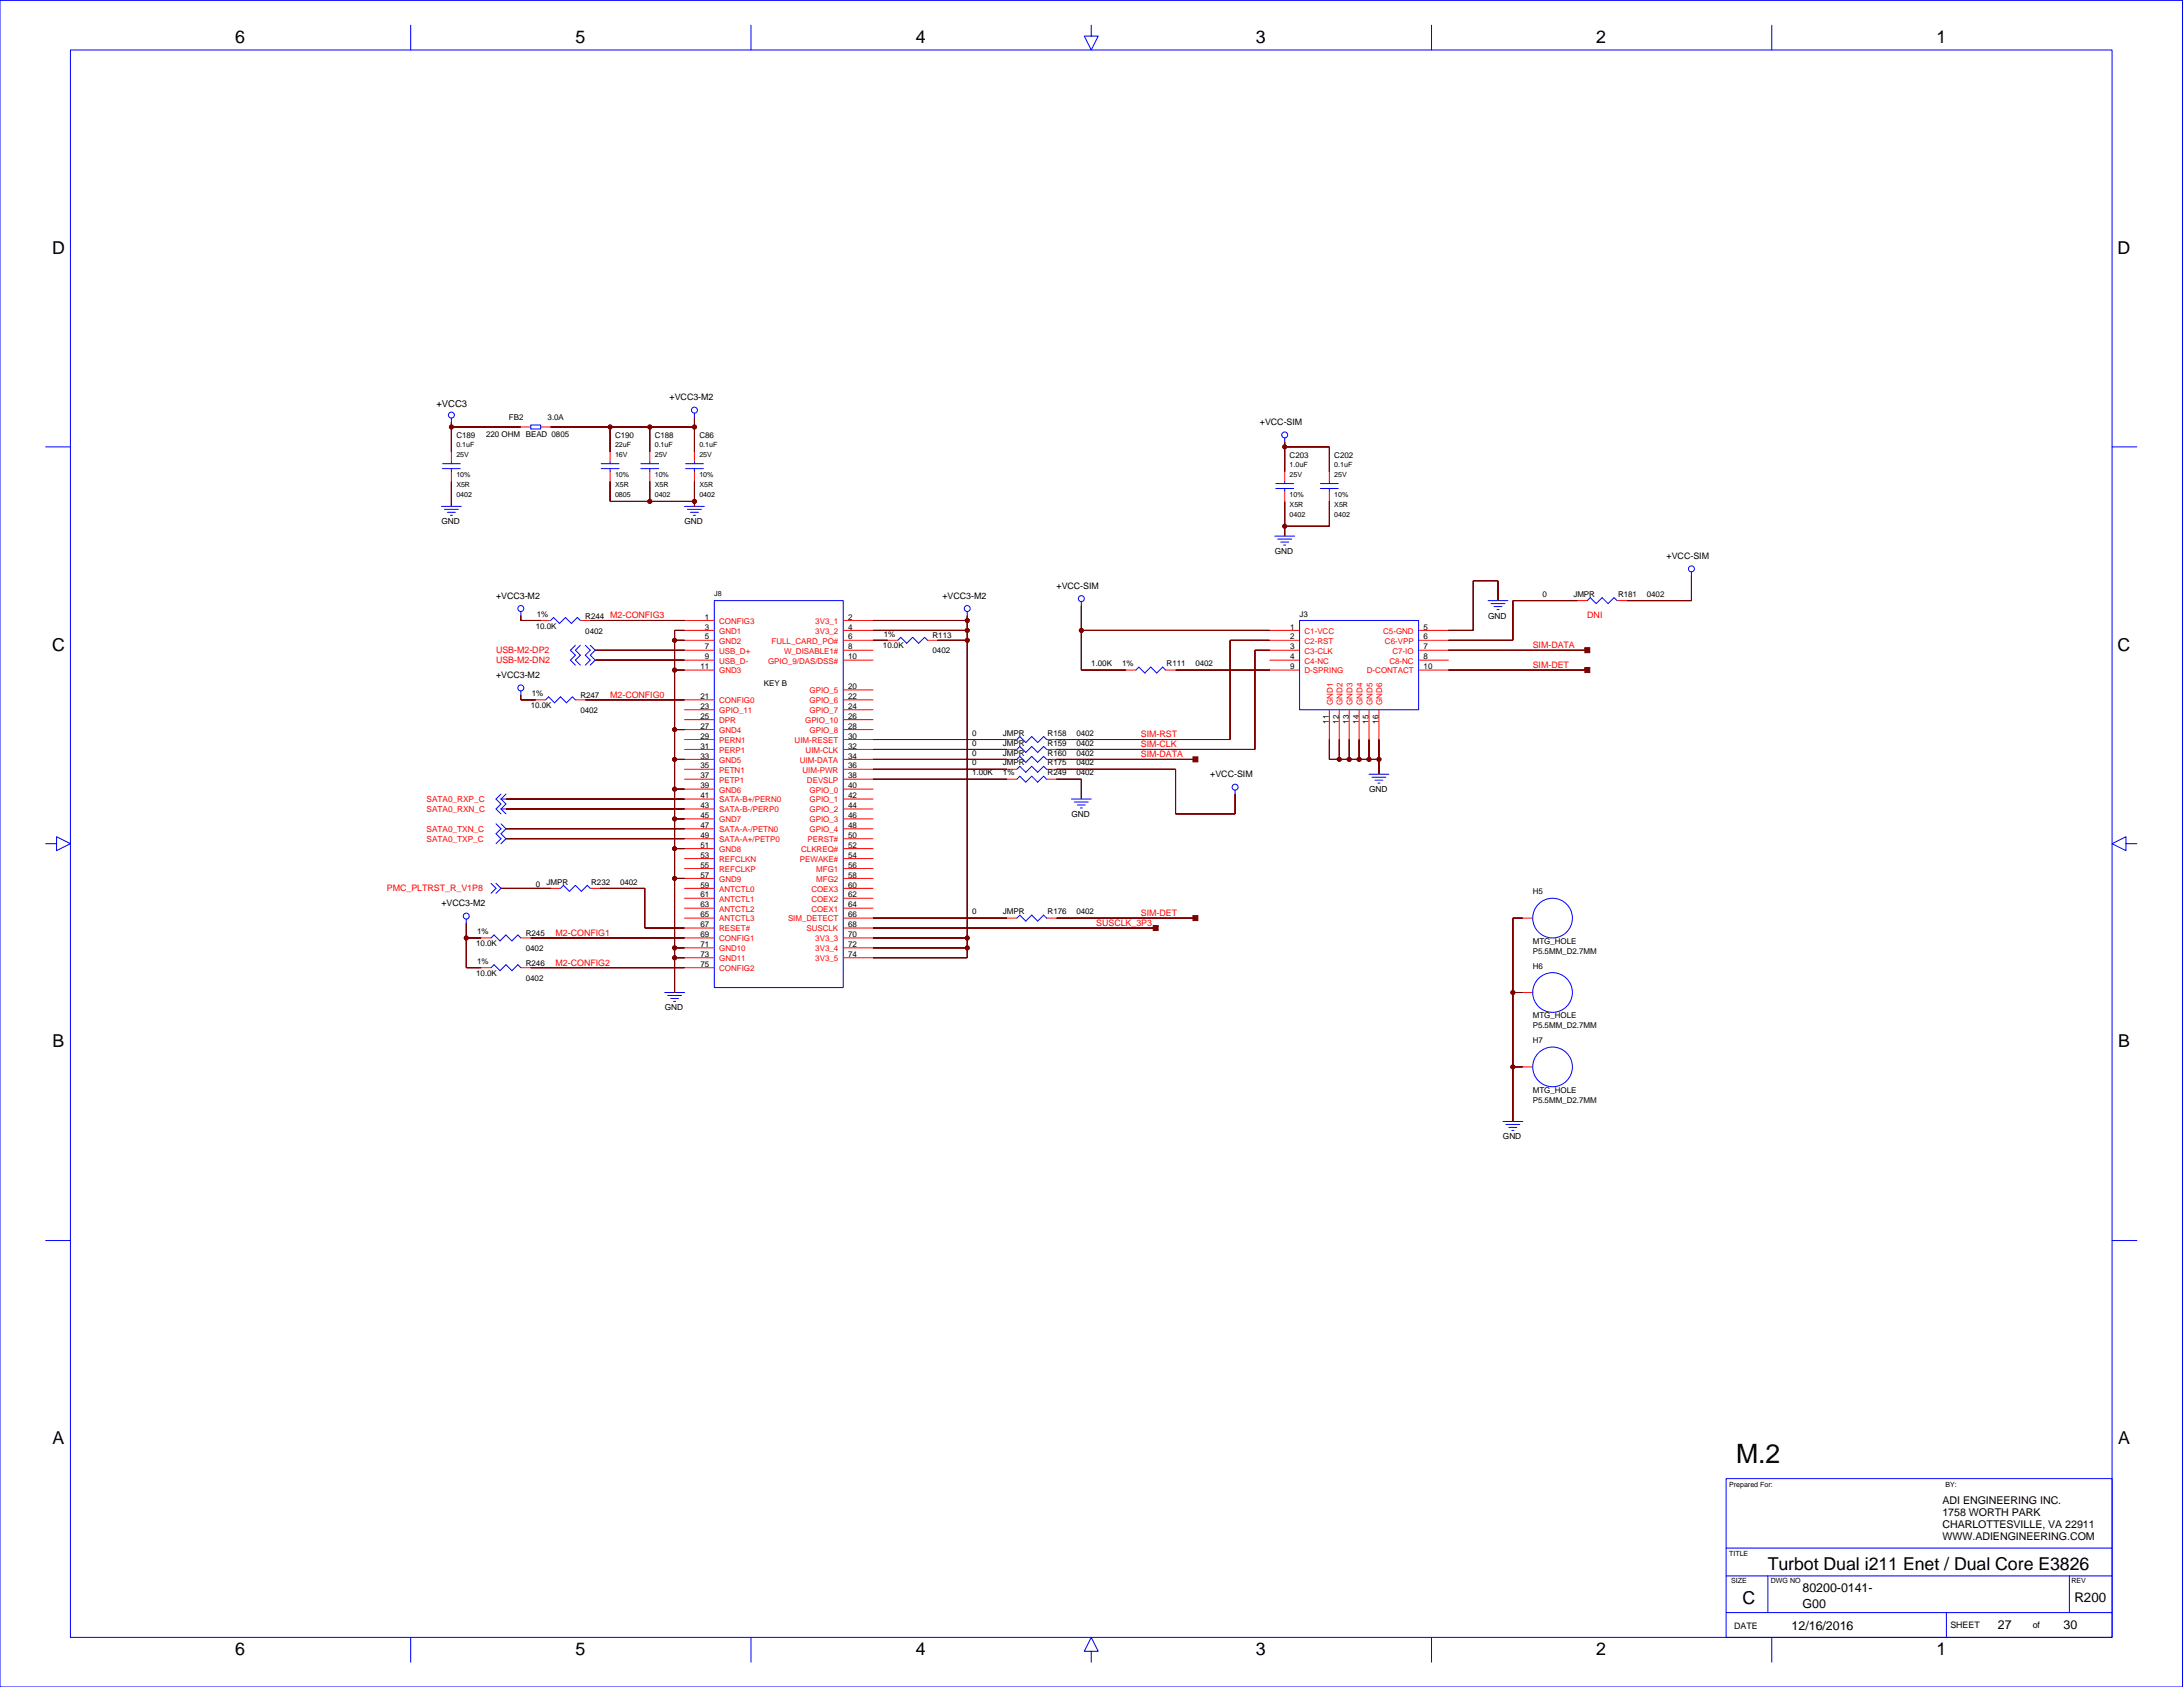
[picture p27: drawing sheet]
<svg xmlns="http://www.w3.org/2000/svg" width="559mm" height="432mm" viewBox="0 0 559 432" stroke-linecap="round" stroke-linejoin="round" font-family="sans-serif">
<defs><g id="words">
<text font-size="6.8" x="444.4" y="374.4">M.2</text>
<g font-size="4.6">
<text x="60.2" y="11.1">6</text>
<text x="147.3" y="11.1">5</text>
<text x="234.4" y="11.1">4</text>
<text x="321.5" y="11.1">3</text>
<text x="408.6" y="11.1">2</text>
<text x="495.7" y="11.1">1</text>
<text x="13.4" y="64.9">D</text>
<text x="542.1" y="64.9">D</text>
<text x="13.4" y="166.5">C</text>
<text x="542.1" y="166.5">C</text>
<text x="13.5" y="268.1">B</text>
<text x="542.2" y="268.1">B</text>
<text x="13.5" y="369.7">A</text>
<text x="542.2" y="369.7">A</text>
<text x="452.5" y="401.8">Turbot Dual i211 Enet / Dual Core E3826</text>
<text x="446.1" y="410.6">C</text>
<text x="60.2" y="423.5">6</text>
<text x="147.3" y="423.5">5</text>
<text x="234.4" y="423.5">4</text>
<text x="321.5" y="423.5">3</text>
<text x="408.6" y="423.5">2</text>
<text x="495.7" y="423.5">1</text>
</g>
<text font-size="3.4" x="531" y="410">R200</text>
<g font-size="3.2">
<text x="461.4" y="407.5">80200-0141-</text>
<text x="461.4" y="411.5">G00</text>
<text x="458.6" y="417.1">12/16/2016</text>
<text x="511.4" y="416.9">27</text>
<text x="528.2" y="417">30</text>
</g>
<g font-size="2.7">
<text x="497.2" y="385">ADI ENGINEERING INC.</text>
<text x="497.2" y="388">1758 WORTH PARK</text>
<text x="497.2" y="391.1">CHARLOTTESVILLE, VA 22911</text>
<text x="497.2" y="394.1">WWW.ADIENGINEERING.COM</text>
</g>
<text font-size="2.4" x="111.7" y="104.3">+VCC3</text>
<g font-size="2.3">
<text x="171.4" y="102.4">+VCC3-M2</text>
<text x="322.5" y="108.8">+VCC-SIM</text>
<text x="426.6" y="143.1">+VCC-SIM</text>
<text x="127" y="153.2">+VCC3-M2</text>
<text x="241.2" y="153.2">+VCC3-M2</text>
<text x="270.4" y="150.7">+VCC-SIM</text>
<text x="127" y="173.5">+VCC3-M2</text>
<text x="309.8" y="198.9">+VCC-SIM</text>
<text x="113" y="231.9">+VCC3-M2</text>
<text x="443.9" y="417.1">DATE</text>
<text x="499.3" y="416.8">SHEET</text>
<text x="520.3" y="416.8">of</text>
</g>
<g font-size="2.3" fill="#f00">
<text x="406.3" y="158.3">DNI</text>
<text x="127" y="167.2">USB-M2-DP2</text>
<text x="392.3" y="165.9">SIM-DATA</text>
<text x="127" y="169.7">USB-M2-DN2</text>
<text x="392.3" y="171">SIM-DET</text>
<text x="156.2" y="178.6">M2-CONFIG0</text>
<text x="292" y="188.8">SIM-RST</text>
<text x="292" y="191.3">SIM-CLK</text>
<text x="292" y="193.8">SIM-DATA</text>
<text x="99" y="228.1">PMC_PLTRST_R_V1P8</text>
<text x="142.2" y="239.6">M2-CONFIG1</text>
<text x="280.6" y="237">SUSCLK_3P3</text>
<text x="292" y="234.5">SIM-DET</text>
<text x="142.2" y="247.2">M2-CONFIG2</text>
</g>
<g font-size="2.1">
<text x="113" y="134.2">GND</text>
<text x="175.2" y="134.2">GND</text>
<text x="326.3" y="141.8">GND</text>
<text x="380.9" y="158.3">GND</text>
<text x="350.4" y="202.8">GND</text>
<text x="274.3" y="209.1">GND</text>
<text x="170.1" y="258.6">GND</text>
<text x="384.7" y="291.6">GND</text>
</g>
<g font-size="2.1" fill="#f00">
<text x="109.2" y="207.8">SATA0_RXN_C</text>
<text x="109.2" y="205.3">SATA0_RXP_C</text>
<text x="109.2" y="215.5">SATA0_TXP_C</text>
<text x="109.2" y="212.9">SATA0_TXN_C</text>
</g>
<g font-size="2">
<text x="130.3" y="107.6">FB2</text>
<text x="140.2" y="107.6">3.0A</text>
<text x="116.8" y="112.1">C189</text>
<text x="124.4" y="111.9">220 OHM</text>
<text x="134.6" y="111.9">BEAD 0805</text>
<text x="157.4" y="112.1">C190</text>
<text x="167.6" y="112.1">C188</text>
<text x="179" y="112.1">C86</text>
<text x="330.1" y="117.2">C203</text>
<text x="341.6" y="117.2">C202</text>
<text x="394.9" y="152.8">0</text>
<text x="402.8" y="152.8">JMPR</text>
<text x="414.2" y="152.8">R181</text>
<text x="421.5" y="152.8">0402</text>
<text x="137.1" y="160.9">10.0K</text>
<text x="137.4" y="157.8">1%</text>
<text x="149.8" y="158.3">R244 M2-CONFIG3</text>
<text x="180.4" y="161.1">3</text>
<text x="180.4" y="158.6">1</text>
<text x="217.1" y="161.1">4</text>
<text x="217.1" y="158.6">2</text>
<text x="330.3" y="161.1">1</text>
<text x="332.7" y="157.8">J3</text>
<text x="364.4" y="161.1">5</text>
<text x="149.8" y="162.2">0402</text>
<text x="180.4" y="166.2">7</text>
<text x="180.4" y="163.7">5</text>
<text x="217.1" y="166.2">8</text>
<text x="217.1" y="163.7">6</text>
<text x="226" y="166">10.0K</text>
<text x="226.3" y="162.9">1%</text>
<text x="238.7" y="167.2">0402</text>
<text x="238.7" y="163.4">R113</text>
<text x="330.3" y="166.2">3</text>
<text x="330.3" y="163.7">2</text>
<text x="364.4" y="163.7">6</text>
<text x="364.4" y="166.2">7</text>
<text x="179.3" y="171.3">11</text>
<text x="180.4" y="168.8">9</text>
<text x="217.1" y="168.8">10</text>
<text x="279.3" y="170.5">1.00K</text>
<text x="287.2" y="170.5">1%</text>
<text x="298.6" y="170.5">R111</text>
<text x="306" y="170.5">0402</text>
<text x="330.3" y="168.8">4</text>
<text x="330.3" y="171.3">9</text>
<text x="364.4" y="168.8">8</text>
<text x="364.4" y="171.3">10</text>
<text x="136.1" y="178.2">1%</text>
<text x="148.6" y="178.7">R247</text>
<text x="179.3" y="178.9">21</text>
<text x="195.5" y="175.6">KEY B</text>
<text x="217.1" y="178.9">22</text>
<text x="217.1" y="176.4">20</text>
<text x="135.9" y="181.2">10.0K</text>
<text x="148.6" y="182.5">0402</text>
<text x="179.3" y="184">25</text>
<text x="179.3" y="181.5">23</text>
<text x="217.1" y="184">26</text>
<text x="217.1" y="181.5">24</text>
<text x="340.2" y="185.2" transform="rotate(-90 340.2 185.2)">11</text>
<text x="342.7" y="185.2" transform="rotate(-90 342.7 185.2)">12</text>
<text x="345.3" y="185.2" transform="rotate(-90 345.3 185.2)">13</text>
<text x="347.8" y="185.2" transform="rotate(-90 347.8 185.2)">14</text>
<text x="350.3" y="185.2" transform="rotate(-90 350.3 185.2)">15</text>
<text x="352.9" y="185.2" transform="rotate(-90 352.9 185.2)">16</text>
<text x="179.3" y="191.6">31</text>
<text x="179.3" y="189.1">29</text>
<text x="179.3" y="186.5">27</text>
<text x="217.1" y="191.6">32</text>
<text x="217.1" y="189.1">30</text>
<text x="217.1" y="186.5">28</text>
<text x="248.9" y="188.3">0</text>
<text x="248.9" y="190.9">0</text>
<text x="256.7" y="188.3">JMPR</text>
<text x="256.7" y="190.9">JMPR</text>
<text x="268.2" y="188.3">R158</text>
<text x="268.2" y="190.9">R159</text>
<text x="275.5" y="188.3">0402</text>
<text x="275.5" y="190.9">0402</text>
<text x="179.3" y="196.7">35</text>
<text x="179.3" y="194.2">33</text>
<text x="217.1" y="196.7">36</text>
<text x="217.1" y="194.2">34</text>
<text x="248.9" y="193.4">0</text>
<text x="248.9" y="195.9">0</text>
<text x="256.7" y="193.4">JMPR</text>
<text x="256.7" y="195.9">JMPR</text>
<text x="268.2" y="193.4">R160</text>
<text x="268.2" y="195.9">R175</text>
<text x="275.5" y="193.4">0402</text>
<text x="275.5" y="195.9">0402</text>
<text x="179.3" y="201.8">39</text>
<text x="179.3" y="199.2">37</text>
<text x="217.1" y="201.8">40</text>
<text x="217.1" y="199.2">38</text>
<text x="248.9" y="198.5">1.00K</text>
<text x="256.7" y="198.5">1%</text>
<text x="268.2" y="198.5">R249</text>
<text x="275.5" y="198.5">0402</text>
<text x="179.3" y="209.4">45</text>
<text x="179.3" y="206.8">43</text>
<text x="179.3" y="204.3">41</text>
<text x="217.1" y="209.4">46</text>
<text x="217.1" y="206.8">44</text>
<text x="217.1" y="204.3">42</text>
<text x="179.3" y="214.5">49</text>
<text x="179.3" y="211.9">47</text>
<text x="217.1" y="214.5">50</text>
<text x="217.1" y="211.9">48</text>
<text x="179.3" y="219.5">53</text>
<text x="179.3" y="217">51</text>
<text x="217.1" y="219.5">54</text>
<text x="217.1" y="217">52</text>
<text x="137.1" y="226.9">0</text>
<text x="139.9" y="226.4">JMPR</text>
<text x="151.3" y="226.4">R232</text>
<text x="158.7" y="226.4">0402</text>
<text x="179.3" y="224.6">57</text>
<text x="179.3" y="222.1">55</text>
<text x="179.3" y="227.2">59</text>
<text x="217.1" y="224.6">58</text>
<text x="217.1" y="222.1">56</text>
<text x="217.1" y="227.2">60</text>
<text x="179.3" y="232.2">63</text>
<text x="179.3" y="229.7">61</text>
<text x="217.1" y="232.2">64</text>
<text x="217.1" y="229.7">62</text>
<text x="392.3" y="228.9">H5</text>
<text x="122.1" y="239.1">1%</text>
<text x="134.6" y="239.6">R245</text>
<text x="179.3" y="239.9">69</text>
<text x="179.3" y="237.3">67</text>
<text x="179.3" y="234.8">65</text>
<text x="217.1" y="239.9">70</text>
<text x="217.1" y="237.3">68</text>
<text x="217.1" y="234.8">66</text>
<text x="248.9" y="234">0</text>
<text x="256.7" y="234">JMPR</text>
<text x="268.2" y="234">R176</text>
<text x="275.5" y="234">0402</text>
<text x="121.9" y="242.1">10.0K</text>
<text x="134.6" y="243.4">0402</text>
<text x="179.3" y="244.9">73</text>
<text x="179.3" y="242.4">71</text>
<text x="217.1" y="244.9">74</text>
<text x="217.1" y="242.4">72</text>
<text x="392.3" y="244.2">P5.5MM_D2.7MM</text>
<text x="392.3" y="241.6">MTG_HOLE</text>
<text x="121.9" y="249.8">10.0K</text>
<text x="122.1" y="246.7">1%</text>
<text x="134.6" y="247.2">R246</text>
<text x="134.6" y="251">0402</text>
<text x="179.3" y="247.5">75</text>
<text x="392.3" y="248">H6</text>
<text x="392.3" y="260.7">MTG_HOLE</text>
<text x="392.3" y="263.2">P5.5MM_D2.7MM</text>
<text x="392.3" y="267">H7</text>
<text x="392.3" y="279.7">MTG_HOLE</text>
<text x="392.3" y="282.3">P5.5MM_D2.7MM</text>
</g>
<g font-size="2" fill="#f00">
<text x="184.1" y="159.7">CONFIG3</text>
<text x="208.7" y="159.7">3V3_1</text>
<text x="184.1" y="162.2">GND1</text>
<text x="184.1" y="164.8">GND2</text>
<text x="184.1" y="167.3">USB_D+</text>
<text x="197.5" y="164.8">FULL_CARD_PO#</text>
<text x="200.7" y="167.3">W_DISABLE1#</text>
<text x="208.7" y="162.2">3V3_2</text>
<text x="333.9" y="162.2">C1-VCC</text>
<text x="333.9" y="164.8">C2-RST</text>
<text x="333.9" y="167.3">C3-CLK</text>
<text x="354.1" y="162.2">C5-GND</text>
<text x="354.5" y="164.8">C6-VPP</text>
<text x="356.4" y="167.3">C7-IO</text>
<text x="184.1" y="169.8">USB_D-</text>
<text x="184.1" y="172.4">GND3</text>
<text x="196.6" y="169.8">GPIO_9/DAS/DSS#</text>
<text x="333.9" y="169.8">C4-NC</text>
<text x="333.9" y="172.4">D-SPRING</text>
<text x="349.9" y="172.4">D-CONTACT</text>
<text x="355.7" y="169.8">C8-NC</text>
<text x="184.1" y="180">CONFIG0</text>
<text x="207.2" y="177.5">GPIO_5</text>
<text x="207.2" y="180">GPIO_6</text>
<text x="184.1" y="182.5">GPIO_11</text>
<text x="184.1" y="185.1">DPR</text>
<text x="206.1" y="185.1">GPIO_10</text>
<text x="207.2" y="182.5">GPIO_7</text>
<text x="341.1" y="180.4" transform="rotate(-90 341.1 180.4)">GND1</text>
<text x="343.7" y="180.4" transform="rotate(-90 343.7 180.4)">GND2</text>
<text x="346.2" y="180.4" transform="rotate(-90 346.2 180.4)">GND3</text>
<text x="348.8" y="180.4" transform="rotate(-90 348.8 180.4)">GND4</text>
<text x="351.3" y="180.4" transform="rotate(-90 351.3 180.4)">GND5</text>
<text x="353.8" y="180.4" transform="rotate(-90 353.8 180.4)">GND6</text>
<text x="184.1" y="187.6">GND4</text>
<text x="184.1" y="190.1">PERN1</text>
<text x="203.4" y="190.1">UIM-RESET</text>
<text x="207.2" y="187.6">GPIO_8</text>
<text x="184.1" y="192.7">PERP1</text>
<text x="184.1" y="195.2">GND5</text>
<text x="184.1" y="197.8">PETN1</text>
<text x="204.8" y="195.2">UIM-DATA</text>
<text x="205.4" y="197.8">UIM-PWR</text>
<text x="206.2" y="192.7">UIM-CLK</text>
<text x="184.1" y="200.3">PETP1</text>
<text x="184.1" y="202.8">GND6</text>
<text x="206.6" y="200.3">DEVSLP</text>
<text x="207.2" y="202.8">GPIO_0</text>
<text x="184.1" y="205.4">SATA-B+/PERN0</text>
<text x="184.1" y="207.9">SATA-B-/PERP0</text>
<text x="207.2" y="205.4">GPIO_1</text>
<text x="207.2" y="207.9">GPIO_2</text>
<text x="184.1" y="210.5">GND7</text>
<text x="184.1" y="213">SATA-A-/PETN0</text>
<text x="184.1" y="215.5">SATA-A+/PETP0</text>
<text x="206.7" y="215.5">PERST#</text>
<text x="207.2" y="210.5">GPIO_3</text>
<text x="207.2" y="213">GPIO_4</text>
<text x="184.1" y="218.1">GND8</text>
<text x="184.1" y="220.6">REFCLKN</text>
<text x="204.8" y="220.6">PEWAKE#</text>
<text x="205.1" y="218.1">CLKREQ#</text>
<text x="184.1" y="223.2">REFCLKP</text>
<text x="184.1" y="225.7">GND9</text>
<text x="208.9" y="223.2">MFG1</text>
<text x="208.9" y="225.7">MFG2</text>
<text x="184.1" y="228.2">ANTCTL0</text>
<text x="184.1" y="230.8">ANTCTL1</text>
<text x="184.1" y="233.3">ANTCTL2</text>
<text x="207.7" y="228.2">COEX3</text>
<text x="207.7" y="230.8">COEX2</text>
<text x="207.7" y="233.3">COEX1</text>
<text x="184.1" y="235.9">ANTCTL3</text>
<text x="184.1" y="238.4">RESET#</text>
<text x="201.7" y="235.9">SIM_DETECT</text>
<text x="206.5" y="238.4">SUSCLK</text>
<text x="184.1" y="240.9">CONFIG1</text>
<text x="184.1" y="243.5">GND10</text>
<text x="208.7" y="240.9">3V3_3</text>
<text x="208.7" y="243.5">3V3_4</text>
<text x="184.1" y="246">GND11</text>
<text x="184.1" y="248.6">CONFIG2</text>
<text x="208.7" y="246">3V3_5</text>
</g>
<g font-size="1.8">
<text x="116.8" y="114.5">0.1uF</text>
<text x="116.8" y="117">25V</text>
<text x="157.4" y="114.5">22uF</text>
<text x="157.4" y="117">16V</text>
<text x="167.6" y="117">25V</text>
<text x="167.6" y="114.5">0.1uF</text>
<text x="179" y="114.5">0.1uF</text>
<text x="179" y="117">25V</text>
<text x="330.1" y="119.5">1.0uF</text>
<text x="341.6" y="119.5">0.1uF</text>
<text x="116.8" y="122.1">10%</text>
<text x="116.8" y="124.6">X5R</text>
<text x="157.4" y="122.1">10%</text>
<text x="157.4" y="124.6">X5R</text>
<text x="167.6" y="124.6">X5R</text>
<text x="167.6" y="122.1">10%</text>
<text x="179" y="122.1">10%</text>
<text x="179" y="124.6">X5R</text>
<text x="330.1" y="122.1">25V</text>
<text x="341.6" y="122.1">25V</text>
<text x="116.8" y="127.2">0402</text>
<text x="157.4" y="127.2">0805</text>
<text x="167.6" y="127.2">0402</text>
<text x="179" y="127.2">0402</text>
<text x="330.1" y="129.7">X5R</text>
<text x="330.1" y="127.2">10%</text>
<text x="341.6" y="129.7">X5R</text>
<text x="341.6" y="127.2">10%</text>
<text x="330.1" y="132.2">0402</text>
<text x="341.6" y="132.2">0402</text>
<text x="182.8" y="152.6">J8</text>
<text x="442.6" y="380.6">Prepared For:</text>
<text x="498" y="380.6">BY:</text>
<text x="442.6" y="398.4">TITLE</text>
<text x="443.1" y="405.2">SIZE</text>
<text x="453.3" y="405.2">DWG NO</text>
<text x="530.2" y="405.2">REV</text>
</g>
</g></defs>
<g fill="none" stroke="#00f" stroke-width=".26">
<path d="M0 .1h558.7v431.7h-558.7zM18 12.8h522.6v406.3h-522.6zM105.1 6.4v6.4M192.2 6.4v6.4M279.3 6.4v2.8h1.8l-1.8 3.6-1.7-3.6h1.7M366.4 6.4v6.4M453.5 6.4v6.4M11.7 114.4h6.3M113.3 120h4.5M113.3 118.7h4.5M115.5 107v1M115.5 118.2v.5"/>
<path d="M115.5 120v.7M135.9 108.8h2.5v1h-2.5zM153.9 120h4.6M153.9 118.7h4.6M156.2 118.2v.5M156.2 120v.7M164 120h4.6M164 118.7h4.6M166.3 118.2v.5M166.3 120v.7M175.5 120h4.5M175.5 118.7h4.5"/>
<path d="M177.8 105.7v1.1M177.8 118.2v.5M177.8 120v.7M328.9 112.1v1M540.6 114.4h6.4M113 129.6h5.1M113.8 130.4h3.5M114.5 131.1h2.1M115.3 131.9h.5M175.2 129.6h5.1M176 130.4h3.5M176.7 131.1h2.1"/>
<path d="M177.5 131.9h.5M326.3 137.2h5.1M326.6 125h4.5M326.6 123.8h4.5M327.1 138h3.5M327.8 138.8h2.1M328.6 139.5h.5M328.9 123.3v.5M328.9 125v.8M338 125h4.6M338 123.8h4.6M340.3 123.3v.5"/>
<path d="M340.3 125v.8M133.3 156.5v1M140.9 158.8l.8-.7 1.5 1.5 1.5-1.5 1.6 1.5 1.5-1.5 .8 .7M182.8 153.7h33.1v99.1h-33.1zM247.6 156.5v1M276.8 154v1M332.7 158.8h30.4v22.9h-30.4zM380.9 153.7h5.1M381.7 154.5h3.5M382.4 155.3h2.1M383.2 156h.5M406.3 153.7l.8-.7 1.5 1.5 1.5-1.5 1.5 1.5 1.6-1.5 .7 .7"/>
<path d="M433 146.4v1M133.3 176.8v1.1M139.7 179.1l.7-.7 1.6 1.5 1.5-1.5 1.5 1.5 1.5-1.5 .8 .7M147.3 165.2l-1.3 1.2 1.3 1.3-1.3 1.3 1.3 1.2M148.6 165.2l-1.3 1.2 1.3 1.3-1.3 1.3 1.3 1.2M149.8 165.2l1.3 1.2-1.3 1.3 1.3 1.3-1.3 1.2M151.1 165.2l1.3 1.2-1.3 1.3 1.3 1.3-1.3 1.2M229.8 163.9l.8-.8 1.5 1.6 1.5-1.6 1.6 1.6 1.5-1.6 .7 .8M290.8 171.5l.7-.8 1.5 1.6 1.6-1.6 1.5 1.6 1.5-1.6 .8 .8M260.3 194.4l.8-.8 1.5 1.5 1.5-1.5 1.5 1.5 1.5-1.5 .8 .8M260.3 189.3l.8-.8 1.5 1.5 1.5-1.5 1.5 1.5 1.5-1.5 .8 .8M260.3 191.8l.8-.7 1.5 1.5 1.5-1.5 1.5 1.5 1.5-1.5 .8 .7"/>
<path d="M260.3 196.9l.8-.8 1.5 1.6 1.5-1.6 1.5 1.6 1.5-1.6 .8 .8M260.3 199.4l.8-.7 1.5 1.5 1.5-1.5 1.5 1.5 1.5-1.5 .8 .7M350.4 198.2h5.1M351.2 198.9h3.6M352 199.7h2M11.7 215.9h2.8v-1.7l3.5 1.7-3.5 1.8v-1.8M127 210.9l1.2 1.2-1.2 1.3 1.2 1.3-1.2 1.2M128.2 204.5h1.3M128.2 210.9l1.3 1.2-1.3 1.3 1.3 1.3-1.3 1.2M128.2 207.1h1.3M128.2 207.1l1.3 1.2M128.2 204.5l1.3 1.3-1.3 1.3"/>
<path d="M128.2 203.3l-1.2 1.2 1.2 1.3-1.2 1.3 1.2 1.2M129.5 203.3l-1.3 1.2M274.3 204.5h5M275 205.3h3.6M275.8 206h2M276.5 206.8h.6M316.2 202.2v1.1M352.7 200.5h.5M544.2 215.9v-1.7l-3.6 1.7 3.6 1.8v-1.8h2.8M119.4 235.2v1.1M125.7 226.1l1.3 1.3-1.3 1.2M127 226.1l1.2 1.3-1.2 1.2"/>
<path d="M143.5 227.4l.7-.8 1.6 1.5 1.5-1.5 1.5 1.5 1.5-1.5 .8 .8M260.3 235l.8-.8 1.5 1.6 1.5-1.6 1.5 1.6 1.5-1.6 .8 .8M125.7 240.1l.8-.8 1.5 1.5 1.5-1.5 1.5 1.5 1.6-1.5 .7 .8M125.7 247.7l.8-.8 1.5 1.6 1.5-1.6 1.5 1.6 1.6-1.6 .7 .8M170.1 254h5.1M170.9 254.8h3.6M171.7 255.6h2M172.4 256.3h.5M384.7 287.1h5.1M385.5 287.8h3.5M386.2 288.6h2.1M387 289.3h.5"/>
<path d="M11.7 317.5h6.3M540.6 317.5h6.4M441.9 378.5h98.7v40.6h-98.7zM441.9 396.2h98.7M105.1 419.1v6.4M192.2 419.1v6.4M366.4 419.1v6.4M441.9 412.8h98.7M441.9 403.4h98.7M452.5 403.4v9.4M453.5 419.1v6.4M498.2 412.8v6.3"/>
<path d="M529.7 403.4v9.4M279.3 422.7h1.8l-1.8-3.6-1.7 3.6h1.7v2.8"/>
<circle cx="115.5" cy="106.2" r=".76"/>
<circle cx="177.8" cy="105" r=".76"/>
<circle cx="328.9" cy="111.3" r=".76"/>
<circle cx="133.3" cy="155.8" r=".76"/>
<circle cx="247.6" cy="155.8" r=".76"/>
<circle cx="276.8" cy="153.2" r=".76"/>
<circle cx="433" cy="145.6" r=".76"/>
<circle cx="133.3" cy="176.1" r=".76"/>
<circle cx="316.2" cy="201.5" r=".76"/>
<circle cx="119.4" cy="234.5" r=".76"/>
<circle cx="397.4" cy="235" r="5.1"/>
<circle cx="397.4" cy="254" r="5.1"/>
<circle cx="397.4" cy="273.1" r="5.1"/>
</g>
<g fill="none" stroke="#f00" stroke-width=".26">
<path d="M115.5 108h.1M115.5 115.6v2.6M133.3 109.3h2.6M138.4 109.3h2.5M156.2 115.6v2.6M166.3 115.6v2.6M177.8 106.8h.1M177.8 115.6v2.6M328.9 113.1h.1M115.5 129.6h.1M115.5 120.7v2.6M156.2 120.7v2.6"/>
<path d="M166.3 120.7v2.6M177.8 129.6h.1M177.8 120.7v2.6M328.9 137.2h.1M328.9 120.7v2.6M328.9 125.8v2.5M340.3 120.7v2.6M340.3 125.8v2.5M133.3 157.5h.1M138.4 158.8h2.5M148.6 158.8h2.5M175.2 158.8h7.6"/>
<path d="M215.9 158.8h7.6M247.6 157.5h.1M276.8 155h.1M383.5 153.7h.1M403.8 153.7h2.5M413.9 153.7h2.6M433 147.4h.1M133.3 177.9h.1M137.1 179.1h2.6M147.3 179.1h2.5M152.4 166.4h.1M152.4 169h.1"/>
<path d="M175.2 161.4h7.6M175.2 163.9h7.6M175.2 166.4h7.6M175.2 169h7.6M175.2 171.5h7.6M175.2 179.1h7.6M215.9 161.4h7.6M215.9 163.9h7.6M215.9 166.4h7.6M215.9 169h7.6M215.9 179.1h7.6M215.9 176.6h7.6"/>
<path d="M227.3 163.9h2.5M237.4 163.9h2.6M288.2 171.5h2.6M298.4 171.5h2.5M325 161.4h7.7M325 163.9h7.7M325 166.4h7.7M325 169h7.7M325 171.5h7.7M363.1 161.4h7.7M363.1 163.9h7.7M363.1 166.4h7.7"/>
<path d="M363.1 169h7.7M363.1 171.5h7.7M175.2 181.7h7.6M175.2 184.2h7.6M175.2 186.7h7.6M175.2 189.3h7.6M175.2 191.8h7.6M175.2 194.4h7.6M175.2 196.9h7.6M175.2 199.4h7.6M215.9 181.7h7.6M215.9 184.2h7.6"/>
<path d="M215.9 186.7h7.6M215.9 189.3h7.6M215.9 191.8h7.6M215.9 194.4h7.6M215.9 196.9h7.6M215.9 199.4h7.6M257.8 189.3h2.5M257.8 191.8h2.5M257.8 194.4h2.5M257.8 196.9h2.5M257.8 199.4h2.5M267.9 189.3h2.5"/>
<path d="M267.9 191.8h2.5M267.9 194.4h2.5M267.9 196.9h2.5M267.9 199.4h2.5M340.3 181.7v7.6M342.8 181.7v7.6M345.4 181.7v7.6M347.9 181.7v7.6M350.4 181.7v7.6M353 198.2h.1M353 181.7v7.6M129.5 214.7h.1"/>
<path d="M129.5 212.1h.1M129.5 207.1h.1M129.5 204.5h.1M175.2 202h7.6M175.2 204.5h7.6M175.2 207.1h7.6M175.2 209.6h7.6M175.2 212.1h7.6M175.2 214.7h7.6M175.2 217.2h7.6M175.2 219.8h7.6M215.9 202h7.6"/>
<path d="M215.9 204.5h7.6M215.9 207.1h7.6M215.9 209.6h7.6M215.9 212.1h7.6M215.9 214.7h7.6M215.9 217.2h7.6M215.9 219.8h7.6M276.8 204.5h.1M316.2 203.3h.1M119.4 236.3h.1M128.2 227.4h.1M140.9 227.4h2.6"/>
<path d="M151.1 227.4h2.5M175.2 227.4h7.6M175.2 229.9h7.6M175.2 232.5h7.6M175.2 235h7.6M175.2 222.3h7.6M175.2 224.8h7.6M175.2 237.5h7.6M215.9 227.4h7.6M215.9 229.9h7.6M215.9 232.5h7.6M215.9 235h7.6"/>
<path d="M215.9 222.3h7.6M215.9 224.8h7.6M215.9 237.5h7.6M257.8 235h2.5M267.9 235h2.5M389.8 235h2.5M123.2 240.1h2.5M123.2 247.7h2.5M133.3 240.1h2.6M133.3 247.7h2.6M172.7 254h.1M175.2 240.1h7.6"/>
<path d="M175.2 242.6h7.6M175.2 245.2h7.6M175.2 247.7h7.6M215.9 240.1h7.6M215.9 242.6h7.6M215.9 245.2h7.6M389.8 254h2.5M389.8 273.1h2.5M387.3 287.1h.1"/>
</g>
<g fill="#800000" stroke="#800000" stroke-width=".26">
<path d="M115.5 109.3h17.8z" fill-rule="evenodd"/>
<path d="M115.5 109.3v6.3z" fill-rule="evenodd"/>
<path d="M115.5 108v1.3z" fill-rule="evenodd"/>
<path d="M166.3 109.3v6.3z" fill-rule="evenodd"/>
<path d="M177.8 109.3v6.3z" fill-rule="evenodd"/>
<path d="M166.3 109.3h11.5z" fill-rule="evenodd"/>
<path d="M156.2 109.3h10.1z" fill-rule="evenodd"/>
<path d="M156.2 109.3v6.3z" fill-rule="evenodd"/>
<path d="M140.9 109.3h15.3z" fill-rule="evenodd"/>
<path d="M177.8 106.8v2.5z" fill-rule="evenodd"/>
<path d="M115.5 123.3v6.3z" fill-rule="evenodd"/>
<path d="M177.8 128.3v1.3z" fill-rule="evenodd"/>
<path d="M166.3 123.3v5z" fill-rule="evenodd"/>
<path d="M156.2 128.3h10.1z" fill-rule="evenodd"/>
<path d="M177.8 123.3v5z" fill-rule="evenodd"/>
<path d="M156.2 123.3v5z" fill-rule="evenodd"/>
<path d="M166.3 128.3h11.5z" fill-rule="evenodd"/>
<path d="M172.7 245.2h2.5z" fill-rule="evenodd"/>
<path d="M172.7 245.2v8.8z" fill-rule="evenodd"/>
<path d="M172.7 242.6h2.5z" fill-rule="evenodd"/>
<path d="M172.7 242.6v2.6z" fill-rule="evenodd"/>
<path d="M172.7 224.8h2.5z" fill-rule="evenodd"/>
<path d="M172.7 224.8v17.8z" fill-rule="evenodd"/>
<path d="M172.7 217.2h2.5z" fill-rule="evenodd"/>
<path d="M172.7 217.2v7.6z" fill-rule="evenodd"/>
<path d="M172.7 209.6h2.5z" fill-rule="evenodd"/>
<path d="M172.7 209.6v7.6z" fill-rule="evenodd"/>
<path d="M172.7 202h2.5z" fill-rule="evenodd"/>
<path d="M172.7 202v7.6z" fill-rule="evenodd"/>
<path d="M172.7 194.4h2.5z" fill-rule="evenodd"/>
<path d="M172.7 194.4v7.6z" fill-rule="evenodd"/>
<path d="M172.7 186.7v7.7z" fill-rule="evenodd"/>
<path d="M172.7 171.5h2.5z" fill-rule="evenodd"/>
<path d="M172.7 171.5v15.2z" fill-rule="evenodd"/>
<path d="M172.7 163.9h2.5z" fill-rule="evenodd"/>
<path d="M172.7 163.9v7.6z" fill-rule="evenodd"/>
<path d="M172.7 161.4h2.5z" fill-rule="evenodd"/>
<path d="M172.7 161.4v2.5z" fill-rule="evenodd"/>
<path d="M172.7 186.7h2.5z" fill-rule="evenodd"/>
<path d="M387.3 273.1h2.5z" fill-rule="evenodd"/>
<path d="M387.3 273.1v14z" fill-rule="evenodd"/>
<path d="M387.3 254h2.5z" fill-rule="evenodd"/>
<path d="M387.3 254v19.1z" fill-rule="evenodd"/>
<path d="M387.3 235v19z" fill-rule="evenodd"/>
<path d="M387.3 235h2.5z" fill-rule="evenodd"/>
<path d="M223.5 163.9h3.8z" fill-rule="evenodd"/>
<path d="M223.5 189.3h34.3z" fill-rule="evenodd"/>
<path d="M223.5 191.8h34.3z" fill-rule="evenodd"/>
<path d="M223.5 194.4h34.3z" fill-rule="evenodd"/>
<path d="M223.5 196.9h34.3z" fill-rule="evenodd"/>
<path d="M314.9 163.9h10.1z" fill-rule="evenodd"/>
<path d="M270.4 189.3h44.5z" fill-rule="evenodd"/>
<path d="M314.9 163.9v25.4z" fill-rule="evenodd"/>
<path d="M270.4 194.4h35.6z" fill-rule="evenodd"/>
<path d="M305.4 193.7h1.2v1.3h-1.2z" fill-rule="evenodd"/>
<path d="M316.2 203.3v5z" fill-rule="evenodd"/>
<path d="M270.4 196.9h30.5z" fill-rule="evenodd"/>
<path d="M300.9 208.3h15.3z" fill-rule="evenodd"/>
<path d="M300.9 196.9v11.4z" fill-rule="evenodd"/>
<path d="M353 194.4v3.8z" fill-rule="evenodd"/>
<path d="M350.4 189.3v5.1z" fill-rule="evenodd"/>
<path d="M347.9 194.4h2.5z" fill-rule="evenodd"/>
<path d="M347.9 189.3v5.1z" fill-rule="evenodd"/>
<path d="M345.4 194.4h2.5z" fill-rule="evenodd"/>
<path d="M345.4 189.3v5.1z" fill-rule="evenodd"/>
<path d="M342.8 194.4h2.6z" fill-rule="evenodd"/>
<path d="M342.8 189.3v5.1z" fill-rule="evenodd"/>
<path d="M340.3 194.4h2.5z" fill-rule="evenodd"/>
<path d="M340.3 189.3v5.1z" fill-rule="evenodd"/>
<path d="M350.4 194.4h2.6z" fill-rule="evenodd"/>
<path d="M353 189.3v5.1z" fill-rule="evenodd"/>
<path d="M321.2 166.4h3.8z" fill-rule="evenodd"/>
<path d="M270.4 191.8h50.8z" fill-rule="evenodd"/>
<path d="M321.2 166.4v25.4z" fill-rule="evenodd"/>
<path d="M370.8 166.4h35.5z" fill-rule="evenodd"/>
<path d="M405.7 165.8h1.2v1.3h-1.2z" fill-rule="evenodd"/>
<path d="M370.8 171.5h35.5z" fill-rule="evenodd"/>
<path d="M405.7 170.9h1.2v1.2h-1.2z" fill-rule="evenodd"/>
<path d="M276.8 161.4v10.1z" fill-rule="evenodd"/>
<path d="M276.8 171.5h11.4z" fill-rule="evenodd"/>
<path d="M276.8 155v6.4z" fill-rule="evenodd"/>
<path d="M276.8 161.4h48.2z" fill-rule="evenodd"/>
<path d="M328.9 134.7v2.5z" fill-rule="evenodd"/>
<path d="M328.9 128.3v6.4z" fill-rule="evenodd"/>
<path d="M340.3 128.3v6.4z" fill-rule="evenodd"/>
<path d="M328.9 134.7h11.4z" fill-rule="evenodd"/>
<path d="M328.9 114.4v6.3z" fill-rule="evenodd"/>
<path d="M328.9 113.1v1.3z" fill-rule="evenodd"/>
<path d="M340.3 114.4v6.3z" fill-rule="evenodd"/>
<path d="M328.9 114.4h11.4z" fill-rule="evenodd"/>
<path d="M300.9 171.5h24.1z" fill-rule="evenodd"/>
<path d="M370.8 161.4h6.3z" fill-rule="evenodd"/>
<path d="M377.1 148.7v12.7z" fill-rule="evenodd"/>
<path d="M377.1 148.7h6.4z" fill-rule="evenodd"/>
<path d="M383.5 148.7v5z" fill-rule="evenodd"/>
<path d="M270.4 235h35.6z" fill-rule="evenodd"/>
<path d="M305.4 234.4h1.2v1.2h-1.2z" fill-rule="evenodd"/>
<path d="M223.5 235h34.3z" fill-rule="evenodd"/>
<path d="M152.4 166.4h22.8z" fill-rule="evenodd"/>
<path d="M152.4 169h22.8z" fill-rule="evenodd"/>
<path d="M149.8 179.1h25.4z" fill-rule="evenodd"/>
<path d="M151.1 158.8h24.1z" fill-rule="evenodd"/>
<path d="M135.9 240.1h39.3z" fill-rule="evenodd"/>
<path d="M135.9 247.7h39.3z" fill-rule="evenodd"/>
<path d="M133.3 157.5v1.3z" fill-rule="evenodd"/>
<path d="M133.3 158.8h5.1z" fill-rule="evenodd"/>
<path d="M133.3 179.1h3.8z" fill-rule="evenodd"/>
<path d="M133.3 177.9v1.2z" fill-rule="evenodd"/>
<path d="M119.4 236.3v3.8z" fill-rule="evenodd"/>
<path d="M119.4 240.1h3.8z" fill-rule="evenodd"/>
<path d="M119.4 240.1v7.6z" fill-rule="evenodd"/>
<path d="M119.4 247.7h3.8z" fill-rule="evenodd"/>
<path d="M370.8 163.9h16.5z" fill-rule="evenodd"/>
<path d="M387.3 153.7v10.2z" fill-rule="evenodd"/>
<path d="M387.3 153.7h16.5z" fill-rule="evenodd"/>
<path d="M416.5 153.7h16.5z" fill-rule="evenodd"/>
<path d="M433 147.4v6.3z" fill-rule="evenodd"/>
<path d="M165.1 237.5h10.1z" fill-rule="evenodd"/>
<path d="M153.6 227.4h11.5z" fill-rule="evenodd"/>
<path d="M165.1 227.4v10.1z" fill-rule="evenodd"/>
<path d="M128.2 227.4h12.7z" fill-rule="evenodd"/>
<path d="M223.5 237.5h72.3z" fill-rule="evenodd"/>
<path d="M295.2 236.9h1.3v1.3h-1.3z" fill-rule="evenodd"/>
<path d="M223.5 199.4h34.3z" fill-rule="evenodd"/>
<path d="M270.4 199.4h6.4z" fill-rule="evenodd"/>
<path d="M276.8 199.4v5.1z" fill-rule="evenodd"/>
<path d="M223.5 245.2h24.1z" fill-rule="evenodd"/>
<path d="M247.6 242.6v2.6z" fill-rule="evenodd"/>
<path d="M223.5 242.6h24.1z" fill-rule="evenodd"/>
<path d="M247.6 240.1v2.5z" fill-rule="evenodd"/>
<path d="M223.5 240.1h24.1z" fill-rule="evenodd"/>
<path d="M247.6 163.9v76.2z" fill-rule="evenodd"/>
<path d="M223.5 158.8h24.1z" fill-rule="evenodd"/>
<path d="M247.6 157.5v1.3z" fill-rule="evenodd"/>
<path d="M247.6 158.8v2.6z" fill-rule="evenodd"/>
<path d="M223.5 161.4h24.1z" fill-rule="evenodd"/>
<path d="M247.6 161.4v2.5z" fill-rule="evenodd"/>
<path d="M240 163.9h7.6z" fill-rule="evenodd"/>
<path d="M129.5 214.7h45.7z" fill-rule="evenodd"/>
<path d="M129.5 212.1h45.7z" fill-rule="evenodd"/>
<path d="M129.5 207.1h45.7z" fill-rule="evenodd"/>
<path d="M129.5 204.5h45.7z" fill-rule="evenodd"/>
<circle cx="115.5" cy="109.3" r=".51"/>
<circle cx="166.3" cy="109.3" r=".51"/>
<circle cx="156.2" cy="109.3" r=".51"/>
<circle cx="177.8" cy="109.3" r=".51"/>
<circle cx="166.3" cy="128.3" r=".51"/>
<circle cx="177.8" cy="128.3" r=".51"/>
<circle cx="172.7" cy="245.2" r=".51"/>
<circle cx="172.7" cy="242.6" r=".51"/>
<circle cx="172.7" cy="224.8" r=".51"/>
<circle cx="172.7" cy="217.2" r=".51"/>
<circle cx="172.7" cy="209.6" r=".51"/>
<circle cx="172.7" cy="202" r=".51"/>
<circle cx="172.7" cy="194.4" r=".51"/>
<circle cx="172.7" cy="171.5" r=".51"/>
<circle cx="172.7" cy="163.9" r=".51"/>
<circle cx="172.7" cy="186.7" r=".51"/>
<circle cx="387.3" cy="273.1" r=".51"/>
<circle cx="387.3" cy="254" r=".51"/>
<circle cx="347.9" cy="194.4" r=".51"/>
<circle cx="345.4" cy="194.4" r=".51"/>
<circle cx="342.8" cy="194.4" r=".51"/>
<circle cx="350.4" cy="194.4" r=".51"/>
<circle cx="353" cy="194.4" r=".51"/>
<circle cx="276.8" cy="161.4" r=".51"/>
<circle cx="328.9" cy="134.7" r=".51"/>
<circle cx="328.9" cy="114.4" r=".51"/>
<circle cx="119.4" cy="240.1" r=".51"/>
<circle cx="247.6" cy="242.6" r=".51"/>
<circle cx="247.6" cy="240.1" r=".51"/>
<circle cx="247.6" cy="158.8" r=".51"/>
<circle cx="247.6" cy="161.4" r=".51"/>
<circle cx="247.6" cy="163.9" r=".51"/>
</g>
<g fill="none" stroke="#800000" stroke-width=".26">
<path d="M115.5 109.3h17.8M115.5 108v7.6M140.9 109.3h36.9M156.2 109.3v6.3M166.3 109.3v6.3M177.8 106.8v8.8M328.9 114.4h11.4v6.3M328.9 113.1v7.6M115.5 123.3v6.3M156.2 123.3v5h21.6M166.3 123.3v5M177.8 123.3v6.3"/>
<path d="M328.9 128.3v8.9M340.3 128.3v6.4h-11.4M133.3 157.5v1.3h5.1M151.1 158.8h24.1M223.5 158.8h24.1M247.6 157.5v87.7h-24.1M276.8 155v16.5h11.4M383.5 153.7v-5h-6.4v12.7h-6.3M403.8 153.7h-16.5v10.2h-16.5M433 147.4v6.3h-16.5M133.3 177.9v1.2h3.8M149.8 179.1h25.4"/>
<path d="M152.4 166.4h22.8M152.4 169h22.8M172.7 171.5h2.5M172.7 163.9h2.5M175.2 161.4h-2.5v92.6M223.5 163.9h3.8M223.5 161.4h24.1M240 163.9h7.6M276.8 161.4h48.2M300.9 171.5h24.1M325 163.9h-10.1v25.4h-44.5M325 166.4h-3.8v25.4h-50.8"/>
<path d="M370.8 171.5h35.5M370.8 166.4h35.5M172.7 194.4h2.5M172.7 186.7h2.5M223.5 194.4h34.3M223.5 189.3h34.3M223.5 191.8h34.3M223.5 196.9h34.3M223.5 199.4h34.3M270.4 194.4h35.6M270.4 196.9h30.5v11.4h15.3v-5M270.4 199.4h6.4v5.1"/>
<path d="M340.3 189.3v5.1h12.7M342.8 189.3v5.1M345.4 189.3v5.1M347.9 189.3v5.1M350.4 189.3v5.1M353 189.3v8.9M129.5 214.7h45.7M129.5 212.1h45.7M129.5 207.1h45.7M129.5 204.5h45.7M172.7 217.2h2.5M172.7 209.6h2.5"/>
<path d="M172.7 202h2.5M119.4 236.3v11.4h3.8M128.2 227.4h12.7M153.6 227.4h11.5v10.1h10.1M172.7 224.8h2.5M223.5 235h34.3M223.5 237.5h72.3M270.4 235h35.6M389.8 235h-2.5v52.1M119.4 240.1h3.8M135.9 240.1h39.3M135.9 247.7h39.3"/>
<path d="M172.7 245.2h2.5M172.7 242.6h2.5M223.5 242.6h24.1M223.5 240.1h24.1M387.3 254h2.5M387.3 273.1h2.5"/>
<circle cx="115.5" cy="109.3" r=".51"/>
<circle cx="156.2" cy="109.3" r=".51"/>
<circle cx="166.3" cy="109.3" r=".51"/>
<circle cx="177.8" cy="109.3" r=".51"/>
<circle cx="328.9" cy="114.4" r=".51"/>
<circle cx="166.3" cy="128.3" r=".51"/>
<circle cx="177.8" cy="128.3" r=".51"/>
<circle cx="328.9" cy="134.7" r=".51"/>
<circle cx="247.6" cy="158.8" r=".51"/>
<circle cx="172.7" cy="163.9" r=".51"/>
<circle cx="172.7" cy="171.5" r=".51"/>
<circle cx="247.6" cy="163.9" r=".51"/>
<circle cx="247.6" cy="161.4" r=".51"/>
<circle cx="276.8" cy="161.4" r=".51"/>
<circle cx="172.7" cy="194.4" r=".51"/>
<circle cx="172.7" cy="186.7" r=".51"/>
<circle cx="342.8" cy="194.4" r=".51"/>
<circle cx="345.4" cy="194.4" r=".51"/>
<circle cx="347.9" cy="194.4" r=".51"/>
<circle cx="350.4" cy="194.4" r=".51"/>
<circle cx="353" cy="194.4" r=".51"/>
<circle cx="172.7" cy="209.6" r=".51"/>
<circle cx="172.7" cy="217.2" r=".51"/>
<circle cx="172.7" cy="202" r=".51"/>
<circle cx="172.7" cy="224.8" r=".51"/>
<circle cx="119.4" cy="240.1" r=".51"/>
<circle cx="172.7" cy="242.6" r=".51"/>
<circle cx="172.7" cy="245.2" r=".51"/>
<circle cx="247.6" cy="242.6" r=".51"/>
<circle cx="247.6" cy="240.1" r=".51"/>
<circle cx="387.3" cy="254" r=".51"/>
<circle cx="387.3" cy="273.1" r=".51"/>
</g>
<use href="#words"/>
</svg>
